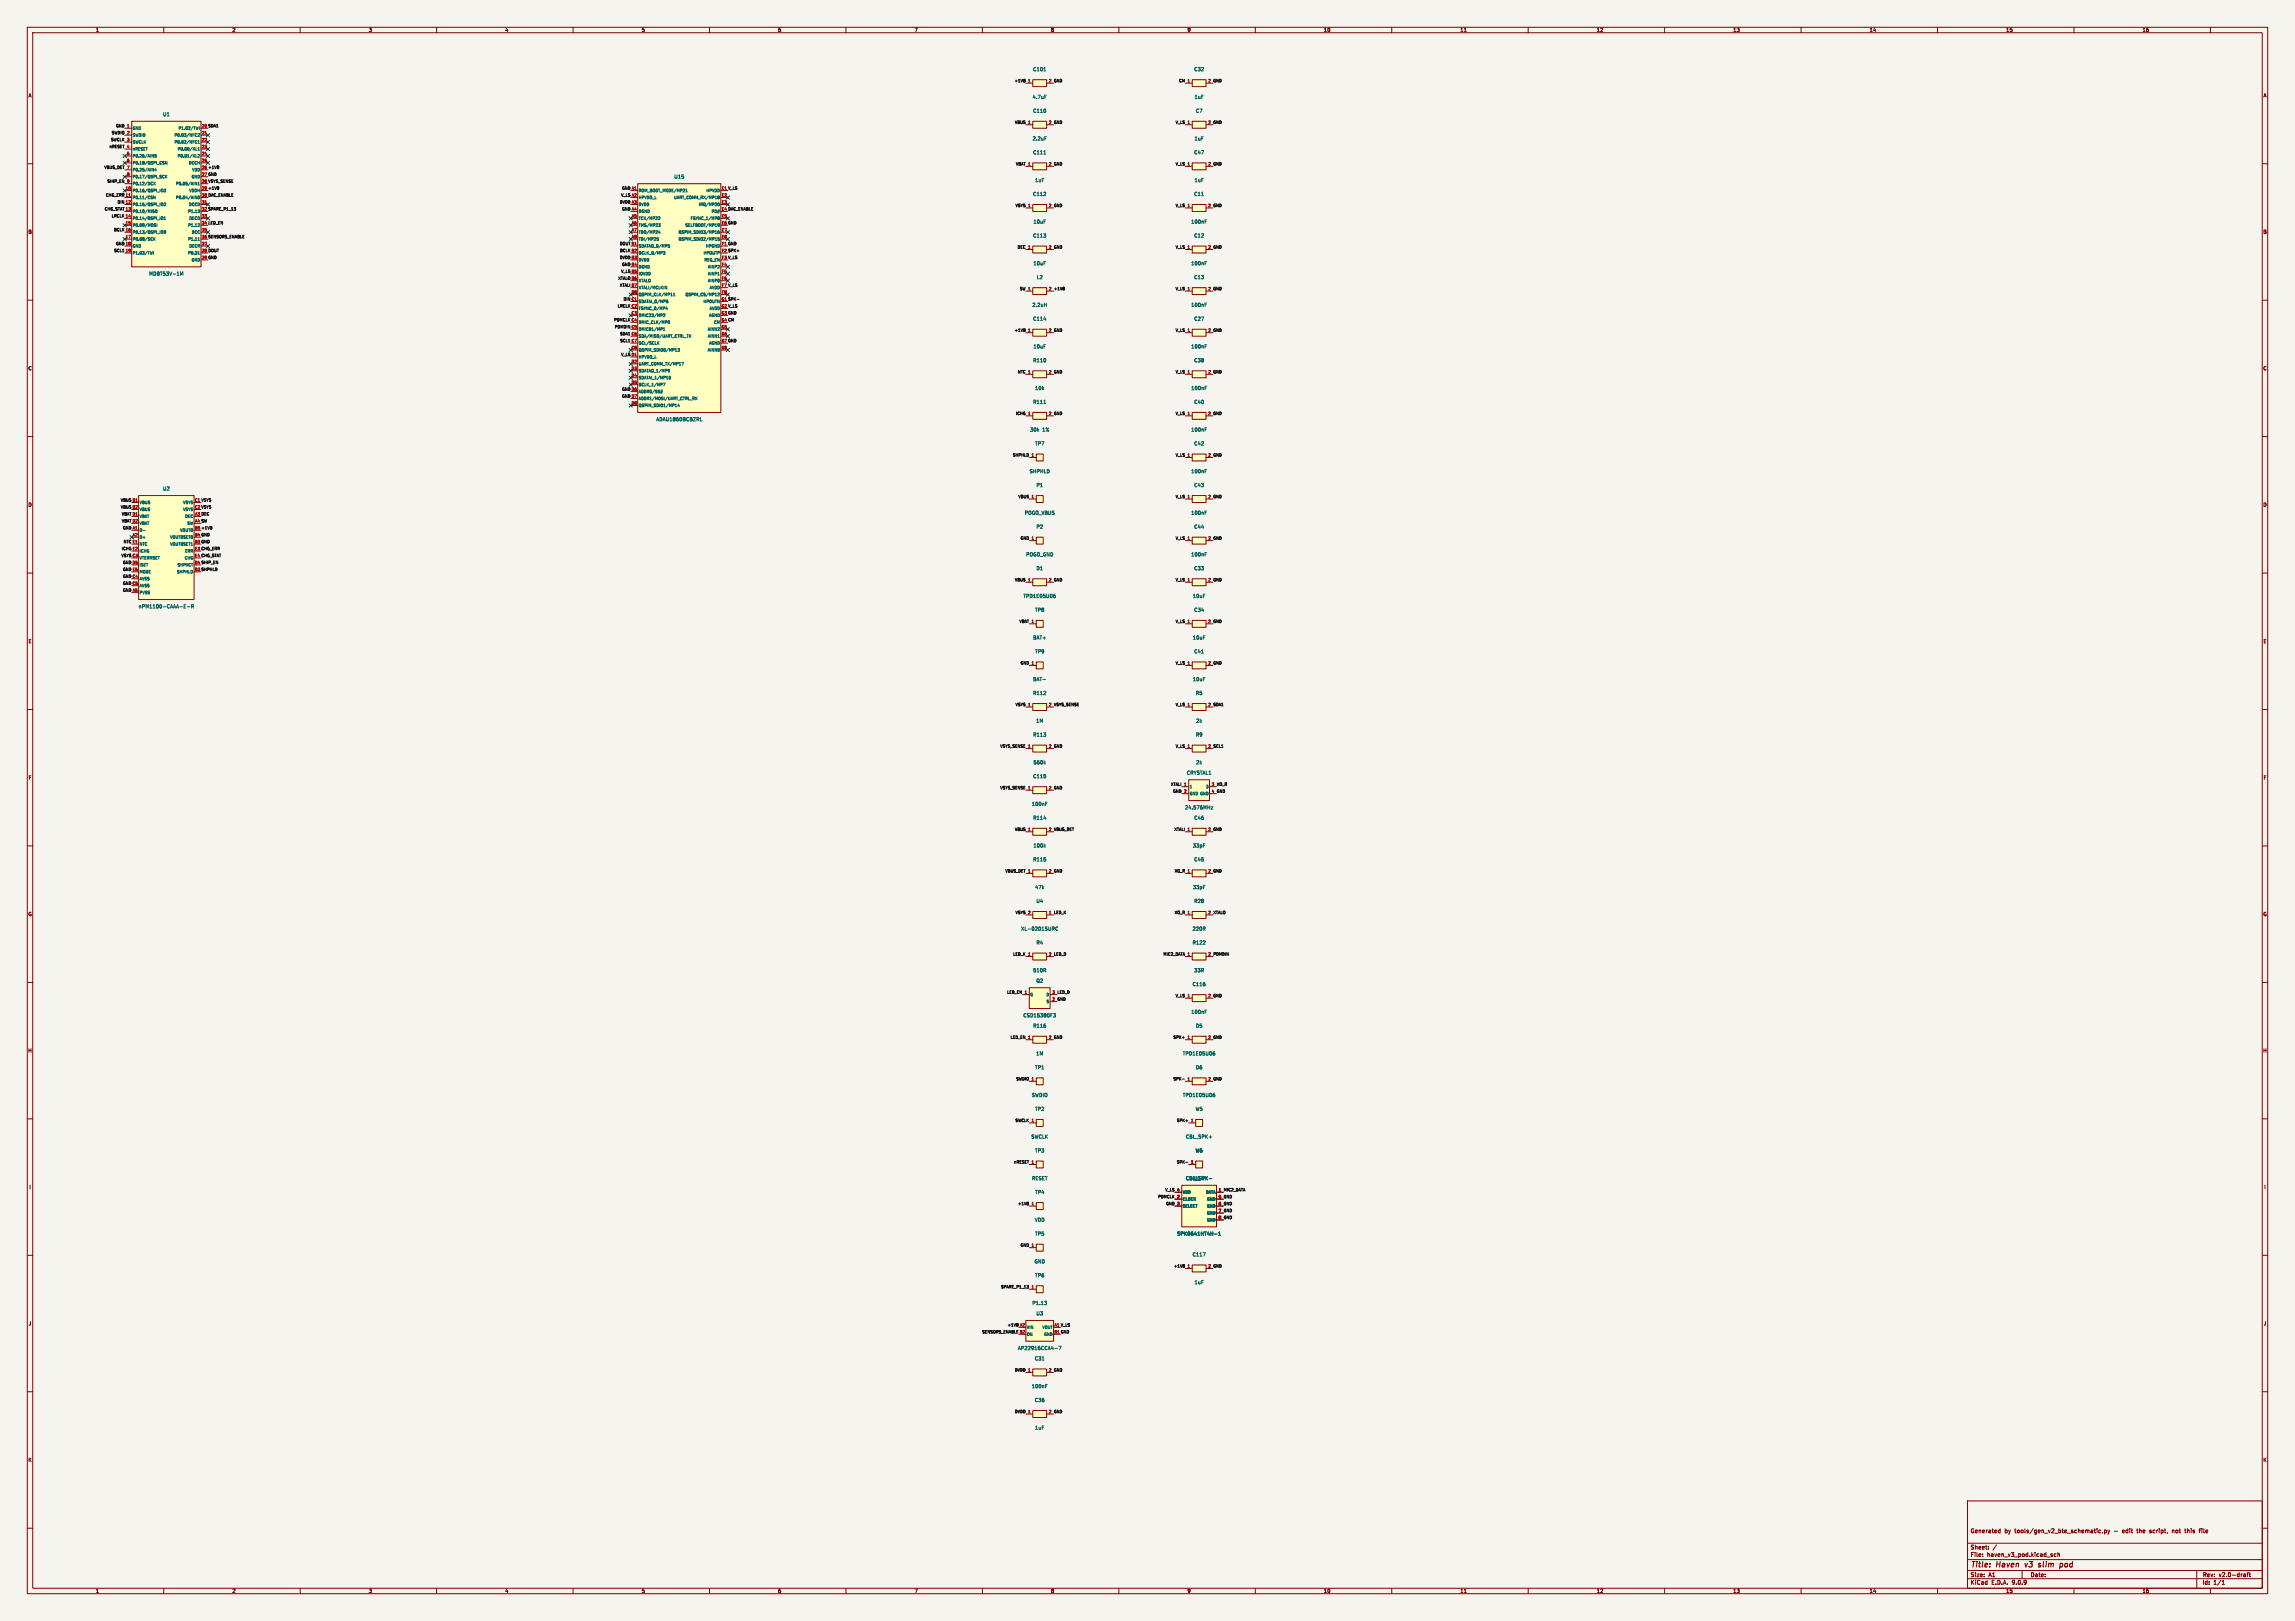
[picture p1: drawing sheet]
<svg xmlns="http://www.w3.org/2000/svg" width="841mm" height="594mm" viewBox="0 0 841 594" stroke-linecap="round" stroke-linejoin="round" font-family="sans-serif">
<defs><g id="words">
<g font-size="2.8" fill="#840000">
<text x="722" y="574.9">Title:</text>
<text x="731.7" y="574.9">Haven</text>
<text x="742.9" y="574.9">v3</text>
<text x="748.7" y="574.9">slim</text>
<text x="757.3" y="574.9">pod</text>
</g>
<g font-size="2.1" fill="#840000">
<text x="722" y="562">Generated</text>
<text x="734.5" y="562">by</text>
<text x="738.3" y="562">tools/gen_v2_bte_schematic.py</text>
<text x="774.8" y="562">-</text>
<text x="778" y="562">edit</text>
<text x="783.5" y="562">the</text>
<text x="788.3" y="562">script,</text>
<text x="796.7" y="562">not</text>
<text x="801.5" y="562">this</text>
<text x="807" y="562">file</text>
<text x="722" y="568">Sheet:</text>
<text x="722" y="570.7">File:</text>
<text x="728.1" y="570.7">haven_v3_pod.kicad_sch</text>
<text x="722" y="580.9">KiCad</text>
<text x="722" y="578.1">Size:</text>
<text x="728.7" y="578.1">A1</text>
<text x="729.7" y="580.9">E.D.A.</text>
<text x="737.3" y="580.9">9.0.9</text>
<text x="744" y="578.1">Date:</text>
<text x="807" y="578.3">Rev:</text>
<text x="807" y="580.9">Id:</text>
<text x="811.1" y="580.9">1/1</text>
<text x="813.4" y="578.3">v2.0-draft</text>
</g>
<g font-size="1.8" fill="#840000">
<text x="35" y="11.9">1</text>
<text x="85" y="11.9">2</text>
<text x="135" y="11.9">3</text>
<text x="185" y="11.9">4</text>
<text x="235" y="11.9">5</text>
<text x="285" y="11.9">6</text>
<text x="335" y="11.9">7</text>
<text x="385" y="11.9">8</text>
<text x="435" y="11.9">9</text>
<text x="485" y="11.9">10</text>
<text x="535" y="11.9">11</text>
<text x="585" y="11.9">12</text>
<text x="635" y="11.9">13</text>
<text x="685" y="11.9">14</text>
<text x="735" y="11.9">15</text>
<text x="785" y="11.9">16</text>
<text x="10.3" y="35.9">A</text>
<text x="829.3" y="35.9">A</text>
<text x="10.3" y="85.9">B</text>
<text x="829.2" y="85.9">B</text>
<text x="10.3" y="135.9">C</text>
<text x="829.2" y="135.9">C</text>
<text x="10.3" y="185.9">D</text>
<text x="829.2" y="185.9">D</text>
<text x="10.3" y="235.9">E</text>
<text x="829.3" y="235.9">E</text>
<text x="10.3" y="285.9">F</text>
<text x="829.3" y="285.9">F</text>
<text x="10.3" y="335.9">G</text>
<text x="829.2" y="335.9">G</text>
<text x="10.2" y="385.9">H</text>
<text x="829.2" y="385.9">H</text>
<text x="10.6" y="435.9">I</text>
<text x="829.6" y="435.9">I</text>
<text x="10.4" y="485.9">J</text>
<text x="829.4" y="485.9">J</text>
<text x="10.3" y="535.9">K</text>
<text x="829.2" y="535.9">K</text>
<text x="35" y="583.9">1</text>
<text x="85" y="583.9">2</text>
<text x="135" y="583.9">3</text>
<text x="185" y="583.9">4</text>
<text x="235" y="583.9">5</text>
<text x="285" y="583.9">6</text>
<text x="335" y="583.9">7</text>
<text x="385" y="583.9">8</text>
<text x="435" y="583.9">9</text>
<text x="485" y="583.9">10</text>
<text x="535" y="583.9">11</text>
<text x="585" y="583.9">12</text>
<text x="635" y="583.9">13</text>
<text x="685" y="583.9">14</text>
<text x="735" y="583.9">15</text>
<text x="785" y="583.9">16</text>
</g>
<g font-size="1.8" fill="#006464">
<text x="378.4" y="26.3">C101</text>
<text x="437.5" y="26.3">C32</text>
<text x="378.3" y="36.4">4.7uF</text>
<text x="378.4" y="41.5">C110</text>
<text x="437.6" y="36.4">1uF</text>
<text x="438.1" y="41.5">C7</text>
<text x="59.6" y="42.8">U1</text>
<text x="378.3" y="51.7">2.2uF</text>
<text x="437.6" y="51.7">1uF</text>
<text x="378.4" y="56.7">C111</text>
<text x="437.5" y="56.7">C47</text>
<text x="246.9" y="65.6">U15</text>
<text x="378.4" y="72">C112</text>
<text x="379.2" y="66.9">1uF</text>
<text x="437.5" y="72">C11</text>
<text x="437.6" y="66.9">1uF</text>
<text x="378.6" y="82.1">10uF</text>
<text x="436.4" y="82.1">100nF</text>
<text x="378.4" y="87.2">C113</text>
<text x="437.5" y="87.2">C12</text>
<text x="54.5" y="101.2">MDBT53V-1M</text>
<text x="378.6" y="97.4">10uF</text>
<text x="436.4" y="97.4">100nF</text>
<text x="379.8" y="102.5">L2</text>
<text x="437.5" y="102.5">C13</text>
<text x="378.1" y="112.6">2.2uH</text>
<text x="436.4" y="112.6">100nF</text>
<text x="378.4" y="117.7">C114</text>
<text x="437.5" y="117.7">C27</text>
<text x="378.6" y="127.9">10uF</text>
<text x="436.4" y="127.9">100nF</text>
<text x="378.4" y="132.9">R110</text>
<text x="437.5" y="132.9">C38</text>
<text x="379.2" y="143.1">10k</text>
<text x="436.4" y="143.1">100nF</text>
<text x="378.4" y="148.2">R111</text>
<text x="437.5" y="148.2">C40</text>
<text x="240.4" y="154.5">ADAU1860BCBZRL</text>
<text x="377.4" y="158.3">30k</text>
<text x="382" y="158.3">1%</text>
<text x="436.4" y="158.3">100nF</text>
<text x="379.2" y="163.4">TP7</text>
<text x="437.5" y="163.4">C42</text>
<text x="377.2" y="173.6">SHPHLD</text>
<text x="436.4" y="173.6">100nF</text>
<text x="59.6" y="179.9">U2</text>
<text x="379.7" y="178.7">P1</text>
<text x="437.5" y="178.7">C43</text>
<text x="375.4" y="188.8">POGO_VBUS</text>
<text x="436.4" y="188.8">100nF</text>
<text x="379.7" y="193.9">P2</text>
<text x="437.5" y="193.9">C44</text>
<text x="375.9" y="204.1">POGO_GND</text>
<text x="379.7" y="209.1">D1</text>
<text x="436.4" y="204.1">100nF</text>
<text x="437.5" y="209.1">C33</text>
<text x="374.9" y="219.3">TPD1E05U06</text>
<text x="437" y="219.3">10uF</text>
<text x="50.7" y="223.1">nPM1100-CAAA-E-R</text>
<text x="379.2" y="224.4">TP8</text>
<text x="437.5" y="224.4">C34</text>
<text x="378.4" y="234.5">BAT+</text>
<text x="379.2" y="239.6">TP9</text>
<text x="437" y="234.5">10uF</text>
<text x="437.5" y="239.6">C41</text>
<text x="378.4" y="249.8">BAT-</text>
<text x="437" y="249.8">10uF</text>
<text x="378.4" y="254.9">R112</text>
<text x="438.1" y="254.9">R5</text>
<text x="379.6" y="265">1M</text>
<text x="438.2" y="265">2k</text>
<text x="378.4" y="270.1">R113</text>
<text x="438.1" y="270.1">R9</text>
<text x="378.6" y="280.3">560k</text>
<text x="438.2" y="280.3">2k</text>
<text x="378.4" y="285.3">C115</text>
<text x="434.8" y="284.1">CRYSTAL1</text>
<text x="378" y="295.5">100nF</text>
<text x="434.1" y="296.8">24.576MHz</text>
<text x="378.4" y="300.6">R114</text>
<text x="437.5" y="300.6">C46</text>
<text x="378.6" y="310.7">100k</text>
<text x="437" y="310.7">33pF</text>
<text x="378.4" y="315.8">R115</text>
<text x="437.5" y="315.8">C45</text>
<text x="379.2" y="326">47k</text>
<text x="437" y="326">33pF</text>
<text x="379.6" y="331.1">U4</text>
<text x="437.5" y="331.1">R28</text>
<text x="374" y="341.2">XL-0201SURC</text>
<text x="436.9" y="341.2">220R</text>
<text x="379.7" y="346.3">R4</text>
<text x="436.9" y="346.3">R122</text>
<text x="378.4" y="356.5">510R</text>
<text x="437.5" y="356.5">33R</text>
<text x="379.6" y="360.3">Q2</text>
<text x="436.9" y="361.5">C116</text>
<text x="436.4" y="371.7">100nF</text>
<text x="374.9" y="373">CSD15380F3</text>
<text x="378.4" y="376.8">R116</text>
<text x="438.1" y="376.8">D5</text>
<text x="379.6" y="386.9">1M</text>
<text x="433.3" y="386.9">TPD1E05U06</text>
<text x="379.2" y="392">TP1</text>
<text x="438.1" y="392">D6</text>
<text x="378" y="402.2">SWDIO</text>
<text x="379.2" y="407.3">TP2</text>
<text x="433.3" y="402.2">TPD1E05U06</text>
<text x="438" y="407.3">W5</text>
<text x="377.8" y="417.4">SWCLK</text>
<text x="434.4" y="417.4">CBL_SPK+</text>
<text x="379.2" y="422.5">TP3</text>
<text x="438" y="422.5">W6</text>
<text x="378" y="432.7">RESET</text>
<text x="379.2" y="437.7">TP4</text>
<text x="434.4" y="432.7">CBL_SPK-</text>
<text x="437.4" y="432.7">U14</text>
<text x="379.1" y="447.9">VDD</text>
<text x="379.2" y="453">TP5</text>
<text x="431.2" y="453">SPK0641HT4H-1</text>
<text x="436.9" y="460.6">C117</text>
<text x="379" y="463.1">GND</text>
<text x="379.2" y="468.2">TP6</text>
<text x="437.6" y="470.8">1uF</text>
<text x="378.1" y="478.4">P1.13</text>
<text x="379.6" y="482.2">U3</text>
<text x="372.9" y="494.9">AP22916CCA4-7</text>
<text x="379.1" y="498.7">C31</text>
<text x="378" y="508.9">100nF</text>
<text x="379.1" y="513.9">C36</text>
<text x="379.2" y="524.1">1uF</text>
</g>
<g font-size="1.4" fill="#0f0f0f">
<text x="371.6" y="30.2">+1V8</text>
<text x="386.1" y="30.2">GND</text>
<text x="431.9" y="30.2">CM 1</text>
<text x="444.5" y="30.2">GND</text>
<text x="42.4" y="46.7">GND 1</text>
<text x="73.8" y="46.7">20 SDA1</text>
<text x="371.7" y="45.4">VBUS 1</text>
<text x="386.1" y="45.4">GND</text>
<text x="430.7" y="45.4">V_LS 1</text>
<text x="444.5" y="45.4">GND</text>
<text x="40.5" y="51.8">SWCLK 3</text>
<text x="40.8" y="49.2">SWDIO 2</text>
<text x="40" y="54.3">nRESET 4</text>
<text x="38.1" y="61.9">VBUS_DET 7</text>
<text x="73.8" y="62">26 +1V8</text>
<text x="73.8" y="64.5">27 GND</text>
<text x="372.1" y="60.7">VBAT 1</text>
<text x="386.1" y="60.7">GND</text>
<text x="430.7" y="60.7">V_LS 1</text>
<text x="444.5" y="60.7">GND</text>
<text x="39.2" y="67">SHIP_EN</text>
<text x="73.8" y="67.1">28 VSYS_SENSE</text>
<text x="73.8" y="69.6">29 +1V8</text>
<text x="227.8" y="69.6">GND A1</text>
<text x="264.4" y="69.6">E1 V_LS</text>
<text x="38.2" y="77.2">CHG_STAT13</text>
<text x="38.6" y="72.1">CHG_ERR 11</text>
<text x="42.9" y="74.6">DIN 12</text>
<text x="73.8" y="72.1">30 DAC_ENABLE</text>
<text x="73.8" y="77.2">32 SPARE_P1_13</text>
<text x="227" y="74.6">DVDD A3</text>
<text x="227.5" y="72.1">V_LS A2</text>
<text x="227.8" y="77.2">GND A4</text>
<text x="264.4" y="77.2">E4 DAC_ENABLE</text>
<text x="372" y="75.9">VSYS 1</text>
<text x="386.1" y="75.9">GND</text>
<text x="430.7" y="75.9">V_LS 1</text>
<text x="444.5" y="75.9">GND</text>
<text x="40.8" y="79.7">LRCLK 14</text>
<text x="73.8" y="82.3">34 LED_EN</text>
<text x="264.4" y="82.3">E6 GND</text>
<text x="41.6" y="84.8">BCLK 16</text>
<text x="42.4" y="89.9">GND 18</text>
<text x="73.8" y="87.4">36 SENSORS_ENABLE</text>
<text x="227" y="89.9">DOUT B1</text>
<text x="264.4" y="89.9">F1 GND</text>
<text x="41.7" y="92.4">SCL1</text>
<text x="73.8" y="92.5">38 DOUT</text>
<text x="73.8" y="95">39 GND</text>
<text x="227" y="95">DVDD B3</text>
<text x="227" y="92.4">BCLK B2</text>
<text x="264.4" y="92.5">F2 SPK+</text>
<text x="264.4" y="95">F3 V_LS</text>
<text x="372.7" y="91.2">DEC 1</text>
<text x="386.1" y="91.2">GND</text>
<text x="430.7" y="91.2">V_LS 1</text>
<text x="444.5" y="91.2">GND</text>
<text x="227.5" y="100">V_LS B5</text>
<text x="227.8" y="97.5">GND B4</text>
<text x="226.4" y="102.6">XTALO B6</text>
<text x="227" y="105.1">XTALI B7</text>
<text x="264.4" y="105.2">F7 V_LS</text>
<text x="373.5" y="106.4">SW 1</text>
<text x="386.1" y="106.4">+1V8</text>
<text x="430.7" y="106.4">V_LS 1</text>
<text x="444.5" y="106.4">GND</text>
<text x="226.2" y="112.7">LRCLK C2</text>
<text x="228.3" y="110.2">DIN C1</text>
<text x="264.3" y="110.2">G1 SPK-</text>
<text x="264.3" y="112.8">G2 V_LS</text>
<text x="224.8" y="117.8">PDMCLK C4</text>
<text x="264.3" y="115.3">G3 GND</text>
<text x="264.3" y="117.9">G4 CM</text>
<text x="225.1" y="120.4">PDMDIN C5</text>
<text x="227.1" y="122.9">SDA1 C6</text>
<text x="227.1" y="125.4">SCL1 C7</text>
<text x="264.3" y="125.5">G7 GND</text>
<text x="371.6" y="121.6">+1V8</text>
<text x="386.1" y="121.6">GND</text>
<text x="430.7" y="121.6">V_LS 1</text>
<text x="444.5" y="121.6">GND</text>
<text x="227.5" y="130.5">V_LS D1</text>
<text x="372.8" y="136.9">NTC 1</text>
<text x="386.1" y="136.9">GND</text>
<text x="430.7" y="136.9">V_LS 1</text>
<text x="444.5" y="136.9">GND</text>
<text x="227.8" y="143.2">GND D6</text>
<text x="227.8" y="145.8">GND D7</text>
<text x="372.1" y="152.1">ICHG 1</text>
<text x="386.1" y="152.1">GND</text>
<text x="430.7" y="152.1">V_LS 1</text>
<text x="444.5" y="152.1">GND</text>
<text x="371" y="167.4">SHPHLD</text>
<text x="430.7" y="167.4">V_LS 1</text>
<text x="444.5" y="167.4">GND</text>
<text x="44.1" y="183.9">VBUS B1</text>
<text x="71.3" y="183.9">C1 VSYS</text>
<text x="373" y="182.6">VBUS 1</text>
<text x="430.7" y="182.6">V_LS 1</text>
<text x="444.5" y="182.6">GND</text>
<text x="44.1" y="186.4">VBUS B2</text>
<text x="44.5" y="188.9">VBAT D1</text>
<text x="44.5" y="191.5">VBAT D2</text>
<text x="71.3" y="186.4">C2 VSYS</text>
<text x="71.3" y="189">A3 DEC</text>
<text x="71.3" y="191.5">A4 SW</text>
<text x="44.9" y="194">GND A1</text>
<text x="71.3" y="194.1">B5 +1V8</text>
<text x="71.3" y="196.6">B4 GND</text>
<text x="373.8" y="197.8">GND 1</text>
<text x="430.7" y="197.8">V_LS 1</text>
<text x="444.5" y="197.8">GND</text>
<text x="44.4" y="201.6">ICHG E2</text>
<text x="45.2" y="199.1">NTC E1</text>
<text x="71.3" y="199.1">B3 GND</text>
<text x="71.3" y="201.7">E3 CHG_ERR</text>
<text x="44.3" y="204.2">VSYS C3</text>
<text x="44.9" y="206.7">GND D5</text>
<text x="44.9" y="209.3">GND E5</text>
<text x="71.3" y="206.8">D4 SHIP_EN</text>
<text x="71.3" y="209.3">D3 SHPHLD</text>
<text x="71.3" y="204.2">E4 CHG_STAT</text>
<text x="44.9" y="211.8">GND C4</text>
<text x="44.9" y="214.3">GND C5</text>
<text x="371.7" y="213.1">VBUS 1</text>
<text x="386.1" y="213.1">GND</text>
<text x="430.7" y="213.1">V_LS 1</text>
<text x="444.5" y="213.1">GND</text>
<text x="44.9" y="216.9">GND A5</text>
<text x="373.4" y="228.3">VBAT 1</text>
<text x="430.7" y="228.3">V_LS 1</text>
<text x="444.5" y="228.3">GND</text>
<text x="373.8" y="243.6">GND 1</text>
<text x="430.7" y="243.6">V_LS 1</text>
<text x="444.5" y="243.6">GND</text>
<text x="372" y="258.8">VSYS 1</text>
<text x="386.1" y="258.8">VSYS_SENSE</text>
<text x="430.7" y="258.8">V_LS 1</text>
<text x="444.5" y="258.8">SDA1</text>
<text x="366.4" y="274">VSYS_SENSE 1</text>
<text x="386.1" y="274">GND</text>
<text x="430.7" y="274">V_LS 1</text>
<text x="444.5" y="274">SCL1</text>
<text x="366.4" y="289.3">VSYS_SENSE 1</text>
<text x="386.1" y="289.3">GND</text>
<text x="428.9" y="288">XTALI 1</text>
<text x="429.7" y="290.5">GND 2</text>
<text x="445.8" y="290.5">GND</text>
<text x="445.8" y="288">XO_R</text>
<text x="371.7" y="304.5">VBUS 1</text>
<text x="386.1" y="304.5">VBUS_DET</text>
<text x="430.2" y="304.5">XTALI 1</text>
<text x="444.5" y="304.5">GND</text>
<text x="368.3" y="319.8">VBUS_DET 1</text>
<text x="386.1" y="319.8">GND</text>
<text x="430.3" y="319.8">XO_R 1</text>
<text x="444.5" y="319.8">GND</text>
<text x="372" y="335">VSYS 2</text>
<text x="386.1" y="335">LED_K</text>
<text x="430.3" y="335">XO_R 1</text>
<text x="444.5" y="335">XTALO</text>
<text x="371.1" y="350.2">LED_K 1</text>
<text x="386.1" y="350.2">LED_D</text>
<text x="426.2" y="350.2">MIC2_DATA 1</text>
<text x="444.5" y="350.2">PDMDIN</text>
<text x="368.9" y="364.2">LED_EN 1</text>
<text x="387.3" y="364.2">LED_D</text>
<text x="430.7" y="365.5">V_LS 1</text>
<text x="444.5" y="365.5">GND</text>
<text x="387.3" y="366.7">GND</text>
<text x="370.2" y="380.7">LED_EN 1</text>
<text x="386.1" y="380.7">GND</text>
<text x="429.8" y="380.7">SPK+</text>
<text x="444.5" y="380.7">GND</text>
<text x="372.2" y="396">SWDIO 1</text>
<text x="429.8" y="396">SPK-</text>
<text x="444.5" y="396">GND</text>
<text x="372" y="411.2">SWCLK 1</text>
<text x="431.1" y="411.2">SPK+</text>
<text x="371.4" y="426.4">nRESET 1</text>
<text x="431.1" y="426.4">SPK-</text>
<text x="426.8" y="436.6">V_LS 4</text>
<text x="448.3" y="436.6">MIC2_DATA</text>
<text x="372.9" y="441.7">+1V8</text>
<text x="424.2" y="439.1">PDMCLK</text>
<text x="427.2" y="441.7">GND 3</text>
<text x="448.3" y="439.1">GND</text>
<text x="448.3" y="441.7">GND</text>
<text x="448.3" y="444.2">GND</text>
<text x="448.3" y="446.8">GND</text>
<text x="373.8" y="456.9">GND 1</text>
<text x="430" y="464.5">+1V8</text>
<text x="444.5" y="464.5">GND</text>
<text x="366.7" y="472.2">SPARE_P1_13</text>
<text x="359.8" y="488.7">SENSORS_ENABLE B2</text>
<text x="369.1" y="486.1">+1V8</text>
<text x="386.2" y="488.7">B1 GND</text>
<text x="386.3" y="486.2">A1 V_LS</text>
<text x="371.7" y="502.6">DVDD 1</text>
<text x="386.1" y="502.6">GND</text>
<text x="371.7" y="517.9">DVDD 1</text>
<text x="386.1" y="517.9">GND</text>
</g>
<g font-size="1.4" fill="#a90000">
<text x="376.6" y="30.2">1</text>
<text x="384.2" y="30.2">2</text>
<text x="442.6" y="30.2">2</text>
<text x="384.2" y="45.5">2</text>
<text x="442.6" y="45.5">2</text>
<text x="73.8" y="49.3">21</text>
<text x="73.8" y="51.8">22</text>
<text x="46.4" y="56.9">5</text>
<text x="46.4" y="59.4">6</text>
<text x="73.8" y="54.4">23</text>
<text x="73.8" y="56.9">24</text>
<text x="73.8" y="59.4">25</text>
<text x="46.4" y="64.5">8</text>
<text x="384.2" y="60.7">2</text>
<text x="442.6" y="60.7">2</text>
<text x="45.9" y="69.6">10</text>
<text x="46.4" y="67.1">9</text>
<text x="73.8" y="74.7">31</text>
<text x="264.4" y="72.1">E2</text>
<text x="264.4" y="74.7">E3</text>
<text x="384.2" y="75.9">2</text>
<text x="442.6" y="75.9">2</text>
<text x="45.9" y="82.3">15</text>
<text x="73.8" y="79.8">33</text>
<text x="231.4" y="79.8">A5</text>
<text x="231.4" y="82.3">A6</text>
<text x="264.4" y="79.8">E5</text>
<text x="45.9" y="87.4">17</text>
<text x="73.8" y="84.8">35</text>
<text x="73.8" y="89.9">37</text>
<text x="231.4" y="84.8">A7</text>
<text x="231.4" y="87.4">A8</text>
<text x="264.4" y="84.8">E7</text>
<text x="264.4" y="87.4">E8</text>
<text x="45.9" y="92.5">19</text>
<text x="384.2" y="91.2">2</text>
<text x="442.6" y="91.2">2</text>
<text x="264.4" y="97.5">F4</text>
<text x="264.4" y="100.1">F5</text>
<text x="231.3" y="107.7">B8</text>
<text x="264.4" y="102.6">F6</text>
<text x="264.4" y="107.7">F8</text>
<text x="384.2" y="106.4">2</text>
<text x="442.6" y="106.4">2</text>
<text x="231.3" y="115.3">C3</text>
<text x="264.3" y="120.4">G5</text>
<text x="264.3" y="122.9">G6</text>
<text x="376.6" y="121.7">1</text>
<text x="384.2" y="121.7">2</text>
<text x="442.6" y="121.7">2</text>
<text x="231.3" y="128">C8</text>
<text x="264.3" y="128">G8</text>
<text x="231.3" y="133.1">D2</text>
<text x="231.3" y="135.6">D3</text>
<text x="384.2" y="136.9">2</text>
<text x="442.6" y="136.9">2</text>
<text x="231.3" y="138.2">D4</text>
<text x="231.3" y="140.7">D5</text>
<text x="231.3" y="148.3">D8</text>
<text x="384.2" y="152.1">2</text>
<text x="442.6" y="152.1">2</text>
<text x="377.8" y="167.4">1</text>
<text x="442.6" y="167.4">2</text>
<text x="442.6" y="182.6">2</text>
<text x="48.5" y="196.6">A2</text>
<text x="442.6" y="197.9">2</text>
<text x="384.2" y="213.1">2</text>
<text x="442.6" y="213.1">2</text>
<text x="442.6" y="228.3">2</text>
<text x="442.6" y="243.6">2</text>
<text x="384.2" y="258.8">2</text>
<text x="442.6" y="258.8">2</text>
<text x="384.2" y="274.1">2</text>
<text x="442.6" y="274.1">2</text>
<text x="384.2" y="289.3">2</text>
<text x="443.9" y="288">3</text>
<text x="443.9" y="290.6">4</text>
<text x="384.2" y="304.5">2</text>
<text x="442.6" y="304.5">2</text>
<text x="384.2" y="319.8">2</text>
<text x="442.6" y="319.8">2</text>
<text x="384.2" y="335">1</text>
<text x="442.6" y="335">2</text>
<text x="384.2" y="350.3">2</text>
<text x="442.6" y="350.3">2</text>
<text x="385.5" y="364.2">3</text>
<text x="442.6" y="365.5">2</text>
<text x="385.5" y="366.8">2</text>
<text x="384.2" y="380.7">2</text>
<text x="435" y="380.7">1</text>
<text x="442.6" y="380.7">2</text>
<text x="435" y="396">1</text>
<text x="442.6" y="396">2</text>
<text x="436.3" y="411.2">1</text>
<text x="436.3" y="426.5">1</text>
<text x="431.2" y="436.6">4</text>
<text x="446.4" y="436.6">1</text>
<text x="377.8" y="441.7">1</text>
<text x="431.2" y="439.2">2</text>
<text x="431.2" y="441.7">3</text>
<text x="446.4" y="439.2">5</text>
<text x="446.4" y="441.7">6</text>
<text x="446.4" y="444.2">7</text>
<text x="446.4" y="446.8">8</text>
<text x="435" y="464.6">1</text>
<text x="442.6" y="464.6">2</text>
<text x="377.8" y="472.2">1</text>
<text x="373.6" y="486.2">A2</text>
<text x="384.2" y="502.7">2</text>
<text x="384.2" y="517.9">2</text>
</g>
<g font-size="1.4" fill="#006464">
<text x="48.5" y="47.7">GND</text>
<text x="65.3" y="47.7">P1.02/TWI</text>
<text x="48.5" y="50.3">SWDIO</text>
<text x="48.5" y="52.8">SWCLK</text>
<text x="63.8" y="50.3">P0.03/NFC2</text>
<text x="63.8" y="52.8">P0.02/NFC1</text>
<text x="48.5" y="55.3">nRESET</text>
<text x="48.5" y="57.9">P0.26/AIN5</text>
<text x="64.9" y="55.3">P0.00/XL1</text>
<text x="64.9" y="57.9">P0.01/XL2</text>
<text x="48.5" y="60.4">P0.18/QSPI_CSN</text>
<text x="48.5" y="63">P0.25/AIN4</text>
<text x="48.5" y="65.5">P0.17/QSPI_SCK</text>
<text x="69" y="60.4">DCCH</text>
<text x="70.1" y="65.5">GND</text>
<text x="70.2" y="63">VDD</text>
<text x="48.5" y="68">P0.12/DCX</text>
<text x="48.5" y="70.6">P0.16/QSPI_IO3</text>
<text x="64.3" y="68">P0.05/AIN1</text>
<text x="69.2" y="70.6">VDDH</text>
<text x="233.9" y="70.6">ROM_BOOT_MODE/MP21</text>
<text x="258.7" y="70.6">HPVDD</text>
<text x="48.5" y="73.1">P0.11/CSN</text>
<text x="48.5" y="75.7">P0.15/QSPI_IO2</text>
<text x="64.3" y="73.1">P0.04/AIN0</text>
<text x="69.1" y="75.7">DCCD</text>
<text x="233.9" y="73.1">HPVDD_L</text>
<text x="233.9" y="75.7">DVDD</text>
<text x="246.8" y="73.1">UART_COMM_RX/MP18</text>
<text x="255.9" y="75.7">IRQ/MP20</text>
<text x="48.5" y="78.2">P0.10/MISO</text>
<text x="48.5" y="80.7">P0.14/QSPI_IO1</text>
<text x="48.5" y="83.3">P0.09/MOSI</text>
<text x="68.7" y="78.2">P1.13</text>
<text x="68.7" y="83.3">P1.12</text>
<text x="69.2" y="80.7">DECD</text>
<text x="233.9" y="78.2">DGND</text>
<text x="233.9" y="80.7">TCK/MP22</text>
<text x="233.9" y="83.3">TMS/MP23</text>
<text x="251" y="83.3">SELFBOOT/MP19</text>
<text x="252.9" y="80.7">FSYNC_1/MP8</text>
<text x="260.6" y="78.2">PD#</text>
<text x="48.5" y="85.8">P0.13/QSPI_IO0</text>
<text x="48.5" y="88.4">P0.08/SCK</text>
<text x="68.7" y="88.4">P1.11</text>
<text x="70.1" y="85.8">DCC</text>
<text x="233.9" y="85.8">TDO/MP24</text>
<text x="233.9" y="88.4">TDI/MP25</text>
<text x="248.5" y="85.8">QSPIM_SDIO3/MP16</text>
<text x="248.5" y="88.4">QSPIM_SDIO2/MP15</text>
<text x="48.5" y="90.9">GND</text>
<text x="48.5" y="93.4">P1.03/TWI</text>
<text x="68.7" y="93.4">P0.31</text>
<text x="69.2" y="90.9">DECR</text>
<text x="70.1" y="96">GND</text>
<text x="233.9" y="90.9">SDATAO_0/MP5</text>
<text x="233.9" y="93.4">BCLK_0/MP3</text>
<text x="233.9" y="96">DVDD</text>
<text x="257.7" y="93.4">HPOUTP</text>
<text x="257.9" y="96">REG_EN</text>
<text x="258.5" y="90.9">HPGND</text>
<text x="233.9" y="98.5">DGND</text>
<text x="233.9" y="101.1">IOVDD</text>
<text x="259.2" y="98.5">AINP2</text>
<text x="259.2" y="101.1">AINP1</text>
<text x="233.9" y="103.6">XTALO</text>
<text x="233.9" y="106.1">XTALI/MCLKIN</text>
<text x="259.2" y="103.6">AINP0</text>
<text x="259.9" y="106.1">AVDD</text>
<text x="233.9" y="108.7">QSPIM_CLK/MP11</text>
<text x="233.9" y="111.2">SDATAI_0/MP6</text>
<text x="233.9" y="113.8">FSYNC_0/MP4</text>
<text x="251" y="108.7">QSPIM_CS/MP12</text>
<text x="257.6" y="111.2">HPOUTN</text>
<text x="259.9" y="113.8">AVDD</text>
<text x="233.9" y="116.3">DMIC23/MP2</text>
<text x="233.9" y="118.8">DMIC_CLK/MP0</text>
<text x="259.7" y="116.3">AGND</text>
<text x="261.5" y="118.8">CM</text>
<text x="233.9" y="121.4">DMIC01/MP1</text>
<text x="233.9" y="123.9">SDA/MISO/UART_CTRL_TX</text>
<text x="259.2" y="121.4">AINN2</text>
<text x="259.2" y="123.9">AINN1</text>
<text x="233.9" y="126.5">SCL/SCLK</text>
<text x="233.9" y="129">QSPIM_SDIO0/MP13</text>
<text x="233.9" y="131.5">HPVDD_L</text>
<text x="259.2" y="129">AINN0</text>
<text x="259.7" y="126.5">AGND</text>
<text x="233.9" y="134.1">UART_COMM_TX/MP17</text>
<text x="233.9" y="136.6">SDATAO_1/MP9</text>
<text x="233.9" y="139.2">SDATAI_1/MP10</text>
<text x="233.9" y="141.7">BCLK_1/MP7</text>
<text x="233.9" y="144.2">ADDR0/SS#</text>
<text x="233.9" y="146.8">ADDR1/MOSI/UART_CTRL_RX</text>
<text x="233.9" y="149.3">QSPIM_SDIO1/MP14</text>
<text x="51.1" y="184.9">VBUS</text>
<text x="66.9" y="184.9">VSYS</text>
<text x="51.1" y="187.4">VBUS</text>
<text x="51.1" y="190">VBAT</text>
<text x="66.9" y="187.4">VSYS</text>
<text x="67.7" y="190">DEC</text>
<text x="51.1" y="192.5">VBAT</text>
<text x="51.1" y="195">D-</text>
<text x="51.1" y="197.6">D+</text>
<text x="62.2" y="197.6">VOUTBSET0</text>
<text x="65.8" y="195">VOUTB</text>
<text x="68.5" y="192.5">SW</text>
<text x="51.1" y="200.1">NTC</text>
<text x="51.1" y="202.7">ICHG</text>
<text x="62.2" y="200.1">VOUTBSET1</text>
<text x="67.7" y="202.7">ERR</text>
<text x="51.1" y="205.2">VTERMSET</text>
<text x="51.1" y="207.7">ISET</text>
<text x="64.9" y="207.7">SHPACT</text>
<text x="67.5" y="205.2">CHG</text>
<text x="51.1" y="210.3">MODE</text>
<text x="51.1" y="212.8">AVSS</text>
<text x="51.1" y="215.4">AVSS</text>
<text x="64.7" y="210.3">SHPHLD</text>
<text x="51.1" y="217.9">PVSS</text>
<text x="435.9" y="289">1</text>
<text x="435.9" y="291.6">GND GND</text>
<text x="441.8" y="289">3</text>
<text x="377.4" y="365.2">G</text>
<text x="383.3" y="365.2">D</text>
<text x="383.3" y="367.8">S</text>
<text x="433.3" y="437.6">VDD</text>
<text x="441.7" y="437.6">DATA</text>
<text x="433.3" y="440.2">CLOCK</text>
<text x="433.3" y="442.7">SELECT</text>
<text x="442.2" y="440.2">GND</text>
<text x="442.2" y="442.7">GND</text>
<text x="442.2" y="445.2">GND</text>
<text x="442.2" y="447.8">GND</text>
<text x="376.2" y="487.1">VIN</text>
<text x="376.2" y="489.7">ON</text>
<text x="381.8" y="487.1">VOUT</text>
<text x="382.5" y="489.7">GND</text>
</g>
</g></defs>
<path d="M0 0h841v594h-841z" fill="#f5f4ef" stroke="#f5f4ef" stroke-width=".37"/>
<g fill="none" stroke="#840000" stroke-width=".37">
<path d="M10 10h821v574h-821zM12 12h817v570h-817zM60 10v2M110 10v2M160 10v2M210 10v2M260 10v2M310 10v2M360 10v2M410 10v2M460 10v2M510 10v2"/>
<path d="M536.6 11.6h.7M560 10v2M610 10v2M660 10v2M710 10v2M760 10v2M810 10v2M10 60h2M829 60h2M10 110h2M829 110h2M10 160h2"/>
<path d="M829 160h2M10 210h2M829 210h2M10 260h2M829 260h2M10 310h2M829 310h2M10 360h2M829 360h2M10 410h2M829 410h2M10 460h2"/>
<path d="M829 460h2M10 510h2M829 510h2M10 560h2M721 550h108v32h-108zM829 560h2M721 578.5h108M721 575.5h108M721 571.5h108M721 565.5h108M726.5 570.2h.1M726.5 570.2v.1"/>
<path d="M726.5 569.5v.1M728.7 567.5v.2M728.7 566.8v.1M731.6 566.1l-1.3 1.9M732.4 561.6h.6M732.4 560.8h.6M733 560.2v1.5M741 575.5v3M753.5 569.5l-.5-.1-.3 .3 .2 .6h.6M754.1 569.5h.6v.9M754.1 568.9v1.5M768.5 560.2v.1"/>
<path d="M768.5 560.7v1M769.8 560.8l-.4-.1-.3 .3 .1 .6h.6M770.5 561.5v.2M771.2 560.8l.4-.1 .3 .3-.2 .6h-.5M771.2 560.7v1.5M772.4 560.7l.3 1M772.7 561.7l-.3 .5M773.1 560.7l-.4 1M796 560.7v1M796.1 560.8h-.1M800.5 560.7h.6M800.7 560.2l.3 1.5"/>
<path d="M805 575.5v6.5M805.8 560.7h.6M806.4 560.2l-.4 .2v1.3M814.3 579.5l.4-.4v1.5M823.3 576.8h.6M823.9 576.3l-.4 .2v1.3M824.2 576.8h.6M824.4 576.3v1.3l.4 .2M60 582v2M110 582v2M160 582v2M210 582v2"/>
<path d="M260 582v2M310 582v2M360 582v2M410 582v2M460 582v2M510 582v2M536.6 583.6h.7M560 582v2M610 582v2M660 582v2M710 582v2M760 582v2"/>
<path d="M810 582v2M814.3 580.6h.9"/>
</g>
<path d="M742 572.9l.3 1.3M747.1 573.4l.7 .4-.1 .3-.6 .1M747.8 573l-.4-.1-.4 .3M755.2 572.9l.7 .4-.2 .7-.7 .2" fill="none" stroke="#840000" stroke-width=".4"/>
<path d="M378.5 334h5v2.5h-5z" fill="#ffffc2"/>
<path d="M375.9 335.3h2.6M378.5 334h5v2.5h-5zM383.5 335.3h2.6" fill="none" stroke="#840000" stroke-width=".37"/>
<path d="M386.2 339.7v.6M387.6 339.8a.56 .56 0 0 0-.8 .5 .56 .56 0 0 0 .8 .5M385.9 340.3l.5 .6" fill="none" stroke="#006464" stroke-width=".37"/>
<path d="M436.9 257.8h5.1v2.5h-5.1z" fill="#ffffc2"/>
<path d="M434.3 259.1h2.6M436.9 257.8h5.1v2.5h-5.1zM442 259.1h2.5" fill="none" stroke="#840000" stroke-width=".37"/>
<path d="M436.9 273h5.1v2.6h-5.1z" fill="#ffffc2"/>
<path d="M434.3 274.3h2.6M436.9 273h5.1v2.6h-5.1zM442 274.3h2.5" fill="none" stroke="#840000" stroke-width=".37"/>
<path d="M435.6 285.7h7.6v7.7h-7.6z" fill="#ffffc2"/>
<path d="M433.1 288.3h2.5M433.1 290.8h2.5M435.6 285.7h7.6v7.7h-7.6zM443.2 288.3h2.6M443.2 290.8h2.6" fill="none" stroke="#840000" stroke-width=".37"/>
<path d="M443.8 295.6h.7l-.7 .9h.7" fill="none" stroke="#006464" stroke-width=".37"/>
<path d="M378.5 349.2h5v2.6h-5z" fill="#ffffc2"/>
<path d="M375.9 350.5h2.6M378.5 349.2h5v2.6h-5zM383.5 350.5h2.6" fill="none" stroke="#840000" stroke-width=".37"/>
<path d="M377.2 361.9h7.6v7.7h-7.6z" fill="#ffffc2"/>
<path d="M374.6 364.5h2.6M377.2 361.9h7.6v7.7h-7.6zM384.8 364.5h2.5M384.8 367h2.5" fill="none" stroke="#840000" stroke-width=".37"/>
<path d="M386 371.4h.8l-.4 .5 .3 .1v.6h-.6" fill="none" stroke="#006464" stroke-width=".37"/>
<path d="M436.9 318.8h5.1v2.5h-5.1z" fill="#ffffc2"/>
<path d="M436.9 318.8h5.1v2.5h-5.1zM434.3 320h2.6M442 320h2.5" fill="none" stroke="#840000" stroke-width=".37"/>
<path d="M436.9 303.5h5.1v2.6h-5.1z" fill="#ffffc2"/>
<path d="M434.3 304.8h2.6M436.9 303.5h5.1v2.6h-5.1zM442 304.8h2.5" fill="none" stroke="#840000" stroke-width=".37"/>
<path d="M378.5 288.3h5v2.5h-5z" fill="#ffffc2"/>
<path d="M375.9 289.6h2.6M378.5 288.3h5v2.5h-5zM383.5 289.6h2.6" fill="none" stroke="#840000" stroke-width=".37"/>
<path d="M383.1 294.6h.5M383.1 293.9h.7" fill="none" stroke="#006464" stroke-width=".37"/>
<path d="M233.7 67.3h30.5v83.8h-30.5z" fill="#ffffc2"/>
<g fill="none" stroke="#840000" stroke-width=".37">
<path d="M231.1 69.8h2.6M231.1 72.4h2.6M231.1 74.9h2.6M231.1 77.5h2.6M233.7 67.3h30.5v83.8h-30.5zM264.2 69.8h2.5M264.2 72.4h2.5M264.2 74.9h2.5M264.2 77.5h2.5M231.1 80h2.6M231.1 82.5h2.6M231.1 85.1h2.6"/>
<path d="M231.1 87.6h2.6M231.1 90.2h2.6M231.1 92.7h2.6M231.1 95.2h2.6M231.1 97.8h2.6M264.2 80h2.5M264.2 82.5h2.5M264.2 85.1h2.5M264.2 87.6h2.5M264.2 90.2h2.5M264.2 92.7h2.5M264.2 95.2h2.5"/>
<path d="M264.2 97.8h2.5M231.1 100.3h2.6M231.1 102.9h2.6M231.1 105.4h2.6M231.1 107.9h2.6M231.1 110.5h2.6M231.1 113h2.6M231.1 115.6h2.6M231.1 118.1h2.6M264.2 100.3h2.5M264.2 102.9h2.5M264.2 105.4h2.5"/>
<path d="M264.2 107.9h2.5M264.2 110.5h2.5M264.2 113h2.5M264.2 115.6h2.5M264.2 118.1h2.5M231.1 120.6h2.6M231.1 123.2h2.6M231.1 125.7h2.6M231.1 128.3h2.6M231.1 130.8h2.6M231.1 133.3h2.6M231.1 135.9h2.6"/>
<path d="M231.1 138.4h2.6M264.2 120.6h2.5M264.2 123.2h2.5M264.2 125.7h2.5M264.2 128.3h2.5M231.1 141h2.6M231.1 143.5h2.6M231.1 146h2.6M231.1 148.6h2.6"/>
</g>
<g fill="none" stroke="#006464" stroke-width=".37">
<path d="M241.7 79.5l-.5 .1M241.7 79.5l.1 .1M241.8 79.6l-.6 .9h.6M251.3 70.3h.6M251.3 69.6l.3-.3v1M263.1 79.6l.1 .3M263.1 79.5l.5 .1-.2 .3M263.1 71.9h.5l-.2 .4M263.1 72.2l.1 .1M263.1 79.5v.1M263.1 79.9v.1M263.2 74.4h.1a.43 .43 0 0 1 .4 .5 .43 .43 0 0 1-.6 .3z"/>
<path d="M263.2 72.3h-.1M263.2 72.3h.2M263.2 79.9h.2M263.2 79.9h-.1M263.4 79.9l.2 .2-.2 .4-.3-.1v-.4M263.4 72.3l.2 .5h-.5M263.5 75.3h.1M240.7 88h.1M240.8 88h.4M241.2 87.1h-.4l-.1 .5 .5-.1v.5M241.2 88h.1M241.3 82h.6l-.3 .4h.2"/>
<path d="M241.5 84.5l-.2 .7h.6M241.8 84.9v.7M241.8 82.4l.1 .1M241.9 82.5v.4l-.5 .1M243 92.2h.7l-.4 .3 .3 .1M243 93.1h.1M243.1 93.1h.5M243.6 92.6h.1M243.6 92.6v.5M243.6 93.1h.1M244.8 89.6h.5M244.9 90l.5 .2-.1 .4h-.4"/>
<path d="M262.1 88.1h.5M262.1 85.6h.5M263 82.4l.1 .1M263.1 82.1l-.1 .1M263.1 82.5v.1M263.1 85.5h.1M263.1 85l-.1 .1M263.1 82l.5 .1v.5M263.1 85l.5 .1-.1 .4h-.4M263.1 82v.1M263.1 85h.1M263.5 84.5l-.4 .3v.7"/>
<path d="M263.6 87.1h-.5l-.1 .5 .5-.1 .1 .5h-.6M263.6 82.5l-.5 .1M263.6 82.6l-.5 .4M263.6 82.4v.1M243.1 115.1l.4-.1 .2 .3-.7 .7h.7M243.8 104.9l.5 1v-1M244.2 112.4l-.2 .8h.6M244.3 110.4h.4M244.5 112.8v.7M244.7 109.9l-.4 .1M244.7 110.4h.1M244.7 110.4v.5h-.4"/>
<path d="M244.9 117.7h-.1M244.9 117.6h.3M244.9 117.6v.1M245.2 117.6l.1 .1M245.3 117.7a.49 .49 0 0 1 .1 .5 .49 .49 0 0 1-.5 .3l-.1-.1M245.8 108.4h.6M246.8 108.4h.5M246.8 107.7l.2-.3v1M263 107.5l.4-.1 .2 .3-.6 .7h.6M263 100.8h.6M241.1 125.6l.4 .6M241.5 125.2l-.5 .6"/>
<path d="M242.6 120.1v.5M243.1 121.1h.6M243.1 120.4l.3-.3v1M245 135.3l.3 .1 .1 .5-.5 .5M245.3 137.9a.44 .44 0 0 1 .5 .5 .44 .44 0 0 1-.5 .4zM245.4 135.8l-.4 .2M245.6 137.9v.1M248.4 127.7h.6l-.4 .4 .3 .1M248.9 128.2h.1M248.9 128.2v.5l-.5-.1M249.8 132.8h.7l-.5 1M252.5 122.6l.7 1.1"/>
<path d="M253.2 122.6l-.7 1.1M263 123.7h.6M242 143.7h.7M242.1 143.3h.7M242.4 142.9l-.3 1.3M242.7 142.9l-.2 1.3M243 140.4h.7l-.4 1M248.6 148l-.2 .7h.6M248.9 148.4v.7M254.8 145.5l.7 1M255.5 145.5l-.7 1M256.7 154.2h.6"/>
</g>
<path d="M378.5 303.5h5v2.6h-5z" fill="#ffffc2"/>
<path d="M375.9 304.8h2.6M378.5 303.5h5v2.6h-5zM383.5 304.8h2.6" fill="none" stroke="#840000" stroke-width=".37"/>
<path d="M382.5 299.9h.8M382.7 310l.4 .5M383.1 309.6l-.5 .5" fill="none" stroke="#006464" stroke-width=".37"/>
<path d="M378.5 318.8h5v2.5h-5z" fill="#ffffc2"/>
<path d="M378.5 318.8h5v2.5h-5zM375.9 320h2.6M383.5 320h2.6" fill="none" stroke="#840000" stroke-width=".37"/>
<path d="M436.9 212.1h5.1v2.5h-5.1z" fill="#ffffc2"/>
<path d="M434.3 213.4h2.6M436.9 212.1h5.1v2.5h-5.1zM442 213.4h2.5" fill="none" stroke="#840000" stroke-width=".37"/>
<path d="M436.9 334h5.1v2.5h-5.1z" fill="#ffffc2"/>
<path d="M434.3 335.3h2.6M436.9 334h5.1v2.5h-5.1zM442 335.3h2.5" fill="none" stroke="#840000" stroke-width=".37"/>
<path d="M436.9 349.2h5.1v2.6h-5.1z" fill="#ffffc2"/>
<path d="M434.3 350.5h2.6M436.9 349.2h5.1v2.6h-5.1zM442 350.5h2.5" fill="none" stroke="#840000" stroke-width=".37"/>
<path d="M436.9 364.5h5.1v2.5h-5.1z" fill="#ffffc2"/>
<path d="M434.3 365.8h2.6M436.9 364.5h5.1v2.5h-5.1zM442 365.8h2.5" fill="none" stroke="#840000" stroke-width=".37"/>
<path d="M441.6 370.8h.4M441.6 370.1h.6" fill="none" stroke="#006464" stroke-width=".37"/>
<path d="M378.5 379.7h5v2.6h-5z" fill="#ffffc2"/>
<path d="M378.5 379.7h5v2.6h-5zM375.9 381h2.6M383.5 381h2.6" fill="none" stroke="#840000" stroke-width=".37"/>
<path d="M379.7 395h2.6v2.5h-2.6z" fill="#ffffc2"/>
<path d="M377.2 396.2h2.5M379.7 395h2.6v2.5h-2.6z" fill="none" stroke="#840000" stroke-width=".37"/>
<path d="M379.7 425.4h2.6v2.6h-2.6z" fill="#ffffc2"/>
<path d="M377.2 426.7h2.5M379.7 425.4h2.6v2.6h-2.6z" fill="none" stroke="#840000" stroke-width=".37"/>
<path d="M379.7 410.2h2.6v2.5h-2.6z" fill="#ffffc2"/>
<path d="M377.2 411.5h2.5M379.7 410.2h2.6v2.5h-2.6z" fill="none" stroke="#840000" stroke-width=".37"/>
<path d="M379.7 440.7h2.6v2.5h-2.6z" fill="#ffffc2"/>
<path d="M377.2 442h2.5M379.7 440.7h2.6v2.5h-2.6z" fill="none" stroke="#840000" stroke-width=".37"/>
<path d="M379.7 471.2h2.6v2.5h-2.6z" fill="#ffffc2"/>
<path d="M377.2 472.4h2.5M379.7 471.2h2.6v2.5h-2.6z" fill="none" stroke="#840000" stroke-width=".37"/>
<path d="M382.7 476.8h.8l-.4 .5M383.3 477.3l.2 .3-.2 .5" fill="none" stroke="#006464" stroke-width=".37"/>
<path d="M379.7 455.9h2.6v2.6h-2.6z" fill="#ffffc2"/>
<path d="M377.2 457.2h2.5M379.7 455.9h2.6v2.6h-2.6z" fill="none" stroke="#840000" stroke-width=".37"/>
<path d="M375.9 483.9h10.2v7.6h-10.2z" fill="#ffffc2"/>
<path d="M373.4 486.4h2.5M373.4 488.9h2.5M375.9 483.9h10.2v7.6h-10.2zM386.1 486.4h2.5M386.1 488.9h2.5" fill="none" stroke="#840000" stroke-width=".37"/>
<path d="M386.5 494.1h1M388 493.3h.8l-.5 1.3" fill="none" stroke="#006464" stroke-width=".37"/>
<path d="M379.7 181.6h2.6v2.5h-2.6z" fill="#ffffc2"/>
<path d="M377.2 182.9h2.5M379.7 181.6h2.6v2.5h-2.6z" fill="none" stroke="#840000" stroke-width=".37"/>
<path d="M379.7 166.4h2.6v2.5h-2.6z" fill="#ffffc2"/>
<path d="M377.2 167.6h2.5M379.7 166.4h2.6v2.5h-2.6z" fill="none" stroke="#840000" stroke-width=".37"/>
<path d="M436.9 135.9h5.1v2.5h-5.1z" fill="#ffffc2"/>
<path d="M434.3 137.2h2.6M436.9 135.9h5.1v2.5h-5.1zM442 137.2h2.5" fill="none" stroke="#840000" stroke-width=".37"/>
<path d="M441.6 142.2h.4M441.6 141.5h.6" fill="none" stroke="#006464" stroke-width=".37"/>
<path d="M378.5 273h5v2.6h-5z" fill="#ffffc2"/>
<path d="M375.9 274.3h2.6M378.5 273h5v2.6h-5zM383.5 274.3h2.6" fill="none" stroke="#840000" stroke-width=".37"/>
<path d="M382.7 279.5l.4 .5M383.1 279.1l-.5 .5" fill="none" stroke="#006464" stroke-width=".37"/>
<path d="M436.9 242.6h5.1v2.5h-5.1z" fill="#ffffc2"/>
<path d="M434.3 243.8h2.6M436.9 242.6h5.1v2.5h-5.1zM442 243.8h2.5" fill="none" stroke="#840000" stroke-width=".37"/>
<path d="M440.3 239.3h.7" fill="none" stroke="#006464" stroke-width=".37"/>
<path d="M436.9 151.1h5.1v2.6h-5.1z" fill="#ffffc2"/>
<path d="M434.3 152.4h2.6M436.9 151.1h5.1v2.6h-5.1zM442 152.4h2.5" fill="none" stroke="#840000" stroke-width=".37"/>
<path d="M441.6 157.4h.4M441.6 156.8h.6" fill="none" stroke="#006464" stroke-width=".37"/>
<path d="M436.9 120.6h5.1v2.6h-5.1z" fill="#ffffc2"/>
<path d="M434.3 121.9h2.6M436.9 120.6h5.1v2.6h-5.1zM442 121.9h2.5" fill="none" stroke="#840000" stroke-width=".37"/>
<path d="M441.6 126.9h.4M441.6 126.3h.6" fill="none" stroke="#006464" stroke-width=".37"/>
<path d="M436.9 105.4h5.1v2.5h-5.1z" fill="#ffffc2"/>
<path d="M434.3 106.7h2.6M436.9 105.4h5.1v2.5h-5.1zM442 106.7h2.5" fill="none" stroke="#840000" stroke-width=".37"/>
<path d="M441.6 111.7h.4M441.6 111.1h.6" fill="none" stroke="#006464" stroke-width=".37"/>
<path d="M436.9 90.2h5.1v2.5h-5.1z" fill="#ffffc2"/>
<path d="M434.3 91.4h2.6M436.9 90.2h5.1v2.5h-5.1zM442 91.4h2.5" fill="none" stroke="#840000" stroke-width=".37"/>
<path d="M441.6 96.4h.4M441.6 95.8h.6" fill="none" stroke="#006464" stroke-width=".37"/>
<path d="M436.9 227.3h5.1v2.6h-5.1z" fill="#ffffc2"/>
<path d="M434.3 228.6h2.6M436.9 227.3h5.1v2.6h-5.1zM442 228.6h2.5" fill="none" stroke="#840000" stroke-width=".37"/>
<path d="M436.9 166.4h5.1v2.5h-5.1z" fill="#ffffc2"/>
<path d="M434.3 167.6h2.6M436.9 166.4h5.1v2.5h-5.1zM442 167.6h2.5" fill="none" stroke="#840000" stroke-width=".37"/>
<path d="M441.6 172.6h.4M441.6 172h.6" fill="none" stroke="#006464" stroke-width=".37"/>
<path d="M379.7 227.3h2.6v2.6h-2.6z" fill="#ffffc2"/>
<path d="M377.2 228.6h2.5M379.7 227.3h2.6v2.6h-2.6z" fill="none" stroke="#840000" stroke-width=".37"/>
<path d="M378.5 59.7h5v2.5h-5z" fill="#ffffc2"/>
<path d="M378.5 59.7h5v2.5h-5zM375.9 61h2.6M383.5 61h2.6" fill="none" stroke="#840000" stroke-width=".37"/>
<path d="M382.5 56.5h.7" fill="none" stroke="#006464" stroke-width=".37"/>
<path d="M378.5 120.6h5v2.6h-5z" fill="#ffffc2"/>
<path d="M375.9 121.9h2.6M378.5 120.6h5v2.6h-5zM383.5 121.9h2.6" fill="none" stroke="#840000" stroke-width=".37"/>
<path d="M382.5 117h.8" fill="none" stroke="#006464" stroke-width=".37"/>
<path d="M378.5 105.4h5v2.5h-5z" fill="#ffffc2"/>
<path d="M375.9 106.7h2.6M378.5 105.4h5v2.5h-5zM383.5 106.7h2.6" fill="none" stroke="#840000" stroke-width=".37"/>
<path d="M382.7 111.7h.7M383.4 111.1v1.2" fill="none" stroke="#006464" stroke-width=".37"/>
<path d="M378.5 212.1h5v2.5h-5z" fill="#ffffc2"/>
<path d="M375.9 213.4h2.6M378.5 212.1h5v2.5h-5zM383.5 213.4h2.6" fill="none" stroke="#840000" stroke-width=".37"/>
<path d="M386.3 218.2l.4 .1M386.7 217.7l-.4 .1M386.7 218.3v.1M386.7 218.4v.5l-.4 .1" fill="none" stroke="#006464" stroke-width=".37"/>
<path d="M379.7 196.8h2.6v2.6h-2.6z" fill="#ffffc2"/>
<path d="M377.2 198.1h2.5M379.7 196.8h2.6v2.6h-2.6z" fill="none" stroke="#840000" stroke-width=".37"/>
<path d="M378.5 151.1h5v2.6h-5z" fill="#ffffc2"/>
<path d="M375.9 152.4h2.6M378.5 151.1h5v2.6h-5zM383.5 152.4h2.6" fill="none" stroke="#840000" stroke-width=".37"/>
<path d="M382.5 147.9h.7" fill="none" stroke="#006464" stroke-width=".37"/>
<path d="M379.7 242.6h2.6v2.5h-2.6z" fill="#ffffc2"/>
<path d="M377.2 243.8h2.5M379.7 242.6h2.6v2.5h-2.6z" fill="none" stroke="#840000" stroke-width=".37"/>
<path d="M382.2 249h.9" fill="none" stroke="#006464" stroke-width=".37"/>
<path d="M378.5 135.9h5v2.5h-5z" fill="#ffffc2"/>
<path d="M375.9 137.2h2.6M378.5 135.9h5v2.5h-5zM383.5 137.2h2.6" fill="none" stroke="#840000" stroke-width=".37"/>
<path d="M378.5 257.8h5v2.5h-5z" fill="#ffffc2"/>
<path d="M375.9 259.1h2.6M378.5 257.8h5v2.5h-5zM383.5 259.1h2.6" fill="none" stroke="#840000" stroke-width=".37"/>
<path d="M378.5 90.2h5v2.5h-5z" fill="#ffffc2"/>
<path d="M375.9 91.4h2.6M378.5 90.2h5v2.5h-5zM383.5 91.4h2.6" fill="none" stroke="#840000" stroke-width=".37"/>
<path d="M436.9 181.6h5.1v2.5h-5.1z" fill="#ffffc2"/>
<path d="M434.3 182.9h2.6M436.9 181.6h5.1v2.5h-5.1zM442 182.9h2.5" fill="none" stroke="#840000" stroke-width=".37"/>
<path d="M441.6 187.9h.4M441.6 187.3h.6" fill="none" stroke="#006464" stroke-width=".37"/>
<path d="M436.9 196.8h5.1v2.6h-5.1z" fill="#ffffc2"/>
<path d="M434.3 198.1h2.6M436.9 196.8h5.1v2.6h-5.1zM442 198.1h2.5" fill="none" stroke="#840000" stroke-width=".37"/>
<path d="M441.6 203.1h.4M441.6 202.5h.6" fill="none" stroke="#006464" stroke-width=".37"/>
<path d="M378.5 516.9h5v2.5h-5z" fill="#ffffc2"/>
<path d="M375.9 518.2h2.6M378.5 516.9h5v2.5h-5zM383.5 518.2h2.6" fill="none" stroke="#840000" stroke-width=".37"/>
<path d="M436.9 59.7h5.1v2.5h-5.1z" fill="#ffffc2"/>
<path d="M436.9 59.7h5.1v2.5h-5.1zM434.3 61h2.6M442 61h2.5" fill="none" stroke="#840000" stroke-width=".37"/>
<path d="M436.9 463.5h5.1v2.6h-5.1z" fill="#ffffc2"/>
<path d="M434.3 464.8h2.6M436.9 463.5h5.1v2.6h-5.1zM442 464.8h2.5" fill="none" stroke="#840000" stroke-width=".37"/>
<path d="M440.8 459h.9l-.6 1.3" fill="none" stroke="#006464" stroke-width=".37"/>
<path d="M378.5 44.4h5v2.6h-5z" fill="#ffffc2"/>
<path d="M375.9 45.7h2.6M378.5 44.4h5v2.6h-5zM383.5 45.7h2.6" fill="none" stroke="#840000" stroke-width=".37"/>
<path d="M382.8 50.1h.6" fill="none" stroke="#006464" stroke-width=".37"/>
<path d="M378.5 29.2h5v2.5h-5z" fill="#ffffc2"/>
<path d="M375.9 30.5h2.6M378.5 29.2h5v2.5h-5zM383.5 30.5h2.6" fill="none" stroke="#840000" stroke-width=".37"/>
<path d="M382.5 26h.7M382.8 34.9h.6" fill="none" stroke="#006464" stroke-width=".37"/>
<path d="M433.1 434.3h12.7v15.3h-12.7z" fill="#ffffc2"/>
<path d="M430.5 436.9h2.6M430.5 439.4h2.6M433.1 434.3h12.7v15.3h-12.7zM445.8 436.9h2.5M445.8 439.4h2.5M430.5 442h2.6M445.8 442h2.5M445.8 444.5h2.5M445.8 447h2.5" fill="none" stroke="#840000" stroke-width=".37"/>
<path d="M445 452.2h1M446.6 452.7h.7M446.6 451.8l.3-.4v1.3" fill="none" stroke="#006464" stroke-width=".37"/>
<path d="M436.9 74.9h5.1v2.6h-5.1z" fill="#ffffc2"/>
<path d="M434.3 76.2h2.6M436.9 74.9h5.1v2.6h-5.1zM442 76.2h2.5" fill="none" stroke="#840000" stroke-width=".37"/>
<path d="M440.3 71.7h.7M441.6 81.2h.4M441.6 80.6h.6" fill="none" stroke="#006464" stroke-width=".37"/>
<path d="M438.1 410.2h2.6v2.5h-2.6z" fill="#ffffc2"/>
<path d="M435.6 411.5h2.5M438.1 410.2h2.6v2.5h-2.6z" fill="none" stroke="#840000" stroke-width=".37"/>
<path d="M443.1 416.7h.9" fill="none" stroke="#006464" stroke-width=".37"/>
<path d="M438.1 425.4h2.6v2.6h-2.6z" fill="#ffffc2"/>
<path d="M435.6 426.7h2.5M438.1 425.4h2.6v2.6h-2.6z" fill="none" stroke="#840000" stroke-width=".37"/>
<path d="M443.1 431.9h.9" fill="none" stroke="#006464" stroke-width=".37"/>
<path d="M50.8 181.6h20.3v38.1h-20.3z" fill="#ffffc2"/>
<g fill="none" stroke="#840000" stroke-width=".37">
<path d="M48.3 184.1h2.5M48.3 186.7h2.5M48.3 189.2h2.5M48.3 191.8h2.5M48.3 194.3h2.5M48.3 196.8h2.5M48.3 199.4h2.5M50.8 181.6h20.3v38.1h-20.3zM71.1 184.1h2.6M71.1 186.7h2.6M71.1 189.2h2.6M71.1 191.8h2.6"/>
<path d="M71.1 194.3h2.6M71.1 196.8h2.6M71.1 199.4h2.6M48.3 201.9h2.5M48.3 204.5h2.5M48.3 207h2.5M48.3 209.5h2.5M48.3 212.1h2.5M48.3 214.6h2.5M48.3 217.2h2.5M71.1 201.9h2.6M71.1 204.5h2.6"/>
<path d="M71.1 207h2.6M71.1 209.5h2.6"/>
</g>
<path d="M52.4 194.4h.8M67.5 222.2h.4M67.5 222.8h.6M67.5 221.6h.6M68.6 222.3h1M70.2 222.2h.6v-.5l-.6-.1v1.2M70.5 222.2l.4 .6" fill="none" stroke="#006464" stroke-width=".37"/>
<path d="M436.9 29.2h5.1v2.5h-5.1z" fill="#ffffc2"/>
<path d="M434.3 30.5h2.6M436.9 29.2h5.1v2.5h-5.1zM442 30.5h2.5" fill="none" stroke="#840000" stroke-width=".37"/>
<path d="M436.9 44.4h5.1v2.6h-5.1z" fill="#ffffc2"/>
<path d="M434.3 45.7h2.6M436.9 44.4h5.1v2.6h-5.1zM442 45.7h2.5" fill="none" stroke="#840000" stroke-width=".37"/>
<path d="M48.3 44.4h25.4v53.4h-25.4z" fill="#ffffc2"/>
<g fill="none" stroke="#840000" stroke-width=".37">
<path d="M45.7 47h2.6M45.7 49.5h2.6M45.7 52.1h2.6M45.7 54.6h2.6M45.7 57.1h2.6M45.7 59.7h2.6M48.3 44.4h25.4v53.4h-25.4zM73.7 47h2.5M73.7 49.5h2.5M73.7 52.1h2.5M73.7 54.6h2.5M73.7 57.1h2.5"/>
<path d="M73.7 59.7h2.5M45.7 62.2h2.6M45.7 64.8h2.6M45.7 67.3h2.6M45.7 69.8h2.6M45.7 72.4h2.6M45.7 74.9h2.6M45.7 77.5h2.6M73.7 62.2h2.5M73.7 64.8h2.5M73.7 67.3h2.5M73.7 69.8h2.5"/>
<path d="M73.7 72.4h2.5M73.7 74.9h2.5M73.7 77.5h2.5M45.7 80h2.6M45.7 82.5h2.6M45.7 85.1h2.6M45.7 87.6h2.6M45.7 90.2h2.6M45.7 92.7h2.6M73.7 80h2.5M73.7 82.5h2.5M73.7 85.1h2.5"/>
<path d="M73.7 87.6h2.5M73.7 90.2h2.5M73.7 92.7h2.5M73.7 95.2h2.5"/>
</g>
<g fill="none" stroke="#006464" stroke-width=".37">
<path d="M55.7 56.6l.6 1v-1M56.7 57.5v.1M56.7 57v.1M56.7 57l.6 .2-.1 .4h-.5M57.2 56.6h-.5v.5M60 59.1l.2 .1M60.1 59.8v.3M61.2 59.1v1.1l-.6-1.1v1.1M71.7 51.6h.4M71.8 57.6h.4M71.8 54.1v1h.4M72 49l.1 .1"/>
<path d="M72.1 49.9l-.1 .1M72.1 52.4l-.4 .1M72.5 56.7l.4-.1 .2 .3-.6 .7h.6M72.5 49.1l.4-.1 .2 .3-.6 .7h.6M72.5 52.5h.6M72.5 51.8l.3-.3v1M72.5 54.3l.3-.2v1M72.5 55.1h.6M72.7 46.4l-.3 1.1-.2-.8M73.1 46.4v1.1M55.7 61.7l.6 1v-1M56.3 66.8l.6 1"/>
<path d="M56.9 71.8v1.1l-.6-1.1v1.1M56.9 66.8l-.6 1M56.9 61.6l-.2 .8h.6M57.2 62v.7M59.2 79.5h.4l.1 .3v.5l-.5 .1M59.3 74.4l.4 .3v.5l-.4 .2M59.5 69.3l.2 .3-.2 .7M60.1 69.3h.6l-.3 .4 .3 .1v.4h-.6M60.1 64.3h.1M60.1 74.5l.4-.1 .2 .3-.6 .7h.6M60.1 79.7l.3-.2v1M60.2 65.1l-.1 .1"/>
<path d="M60.6 64.2v1M60.8 64.7l.4 .5M61.2 64.2l-.6 .6M71.5 66.8l.6 1v-1M71.5 71.8l.6 1.1v-1.1M72.5 76.9h.6l-.3 .4 .3 .4-.5 .2M72.5 67l.3-.2v1M72.5 67.8h.6M72.7 71.9l.1-.1a.47 .47 0 0 1 .3 .6 .47 .47 0 0 1-.5 .4zM72.7 71.9h-.1M55.9 92.2l-.3 1-.2-.8M56.3 92.2v1"/>
<path d="M56.3 87.1v1M56.5 87.5l.4 .6M56.5 82.4l.6 .4-.6 .2M56.9 87.1l-.6 .6M57.1 82l-.6 .1M57.5 82v1M59.3 84.5l.4 .4v.5l-.4 .2M60.1 80.5h.6M60.3 84.6l.1-.1a.47 .47 0 0 1 .3 .6 .47 .47 0 0 1-.5 .4zM66.2 99.6l.4 .9 .4-.9v1.3M72.5 88.1h.6M72.5 93.2h.6"/>
<path d="M72.6 87.3l.2-.2v1M72.6 92.4l.2-.2v1M72.7 82l.4 .3-.6 .7h.6"/>
<circle cx="57.3" cy="77.5" r=".46"/>
</g>
<path d="M75.1 49.1h.6M47.2 72h.6M75.1 74.5h.6" fill="none" stroke="#a90000" stroke-width=".37"/>
<path d="M436.9 379.7h5.1v2.6h-5.1z" fill="#ffffc2"/>
<path d="M436.9 379.7h5.1v2.6h-5.1zM434.3 381h2.6M442 381h2.5" fill="none" stroke="#840000" stroke-width=".37"/>
<path d="M444.7 385.9l.5 .2-.1 .4-.4 .2M445.1 385.4h-.4" fill="none" stroke="#006464" stroke-width=".37"/>
<path d="M378.5 74.9h5v2.6h-5z" fill="#ffffc2"/>
<path d="M375.9 76.2h2.6M378.5 74.9h5v2.6h-5zM383.5 76.2h2.6" fill="none" stroke="#840000" stroke-width=".37"/>
<path d="M378.5 501.6h5v2.6h-5z" fill="#ffffc2"/>
<path d="M375.9 502.9h2.6M378.5 501.6h5v2.6h-5zM383.5 502.9h2.6" fill="none" stroke="#840000" stroke-width=".37"/>
<path d="M381.9 498.4h.7M383.1 507.9h.5M383.1 507.3h.7" fill="none" stroke="#006464" stroke-width=".37"/>
<path d="M436.9 395h5.1v2.5h-5.1z" fill="#ffffc2"/>
<path d="M434.3 396.2h2.6M436.9 395h5.1v2.5h-5.1zM442 396.2h2.5M430.5 436.9h2.6M430.5 439.4h2.6M435.6 426.7h2.5M445.8 436.9h2.5M445.8 439.4h2.5M430.5 442h2.6M445.8 442h2.5M445.8 444.5h2.5M445.8 447h2.5" fill="none" stroke="#840000" stroke-width=".37"/>
<path d="M444.7 401.1l.5 .3-.1 .4-.4 .1M445.1 400.6l-.4 .1M443.1 431.9h.9M445 452.2h1M446.6 452.7h.7M446.6 451.8l.3-.4v1.3" fill="none" stroke="#006464" stroke-width=".37"/>
<g fill="none" stroke="#0f0f0f" stroke-width=".37">
<path d="M375.2 29.1l.4 .1-.2 .3M375.2 29.5h.2M375.4 29.5l.2 .4-.4 .2M80 60.8l.2 .2M80 68.4l.2 .2-.2 .8M80.2 61h.1M80.2 61l-.2 .8M85.7 76h.7l-.4 .4M86.3 76.5v.5M270 91.9h.8M270 109.7h.8M389.9 105.3l.1 .3"/>
<path d="M390 105.6v.6M390 106.2l-.1 .1M390 105.6h.1M390 106.2h.1M375.2 120.5l.4 .2-.2 .2M375.2 120.9h.2M375.4 120.9l.2 .4-.4 .2M77.4 192.9l.2 .2M77.6 193.1h.1M77.6 193.1l-.2 .8M433.2 380.2h.8M433.2 395.4h.8"/>
<path d="M434.5 410.7h.8M434.5 425.9h.8M376.5 440.5l.4 .2M376.5 441h.2M376.7 441l.2 .4-.4 .1M376.9 440.7v.1M376.9 440.8l-.2 .2M376.3 471h.6l-.3 .4M376.8 471.4v.6M433.7 463.4h.2M433.7 463.8h.2M433.9 463.8v.1"/>
<path d="M433.9 463.4l.1 .1M433.9 463.8h.1M433.9 463.9h.1M434 463.5v.2M434 463.9v.4l-.3 .1M434 463.7l-.1 .1M372.7 485l.4 .2-.2 .2M372.7 485.4h.2M372.9 485.4l.2 .4-.4 .2"/>
</g>
<g fill="none" stroke="#000084" stroke-width=".37">
<path d="M45.1 59.1l1.2 1.2M45.1 56.5l1.2 1.3M46.3 59.1l-1.2 1.2M46.3 56.5l-1.2 1.3M75.6 59.1l1.2 1.2M75.6 56.5l1.2 1.3M75.6 54l1.2 1.2M75.6 51.5l1.2 1.2M75.6 48.9l1.2 1.2M76.8 59.1l-1.2 1.2M76.8 56.5l-1.2 1.3M76.8 54l-1.2 1.2"/>
<path d="M76.8 51.5l-1.2 1.2M76.8 48.9l-1.2 1.2M45.1 69.2l1.2 1.3M45.1 64.2l1.2 1.2M46.3 69.2l-1.2 1.3M46.3 64.2l-1.2 1.2M75.6 74.3l1.2 1.2M75.6 79.4l1.2 1.2M76.8 74.3l-1.2 1.2M76.8 79.4l-1.2 1.2M230.5 79.4l1.2 1.2M231.7 79.4l-1.2 1.2"/>
<path d="M266.1 74.3l1.2 1.2M266.1 71.8l1.2 1.2M266.1 79.4l1.2 1.2M267.3 74.3l-1.2 1.2M267.3 79.4l-1.2 1.2M267.3 71.8l-1.2 1.2M45.1 87l1.2 1.2M45.1 81.9l1.2 1.3M46.3 87l-1.2 1.2M46.3 81.9l-1.2 1.3M75.6 84.5l1.2 1.2M75.6 89.6l1.2 1.2"/>
<path d="M76.8 84.5l-1.2 1.2M76.8 89.6l-1.2 1.2M230.5 81.9l1.2 1.3M230.5 84.5l1.2 1.2M230.5 87l1.2 1.2M231.7 81.9l-1.2 1.3M231.7 84.5l-1.2 1.2M231.7 87l-1.2 1.2M266.1 84.5l1.2 1.2M266.1 87l1.2 1.2M266.1 97.2l1.2 1.2M266.1 99.7l1.2 1.2"/>
<path d="M267.3 99.7l-1.2 1.2M267.3 84.5l-1.2 1.2M267.3 87l-1.2 1.2M267.3 97.2l-1.2 1.2M230.5 115l1.2 1.2M230.5 107.3l1.2 1.3M231.7 115l-1.2 1.2M231.7 107.3l-1.2 1.3M266.1 102.3l1.2 1.2M266.1 107.3l1.2 1.3M267.3 102.3l-1.2 1.2M267.3 107.3l-1.2 1.3"/>
<path d="M230.5 127.7l1.2 1.2M230.5 132.7l1.2 1.3M230.5 135.3l1.2 1.2M230.5 137.8l1.2 1.2M231.7 127.7l-1.2 1.2M231.7 132.7l-1.2 1.3M231.7 135.3l-1.2 1.2M231.7 137.8l-1.2 1.2M266.1 120l1.2 1.3M266.1 122.6l1.2 1.2M266.1 127.7l1.2 1.2M267.3 120l-1.2 1.3"/>
<path d="M267.3 122.6l-1.2 1.2M267.3 127.7l-1.2 1.2M230.5 148l1.2 1.2M230.5 140.4l1.2 1.2M231.7 148l-1.2 1.2M231.7 140.4l-1.2 1.2M47.7 196.2l1.2 1.3M48.9 196.2l-1.2 1.3"/>
</g>
<use href="#words"/>
</svg>
